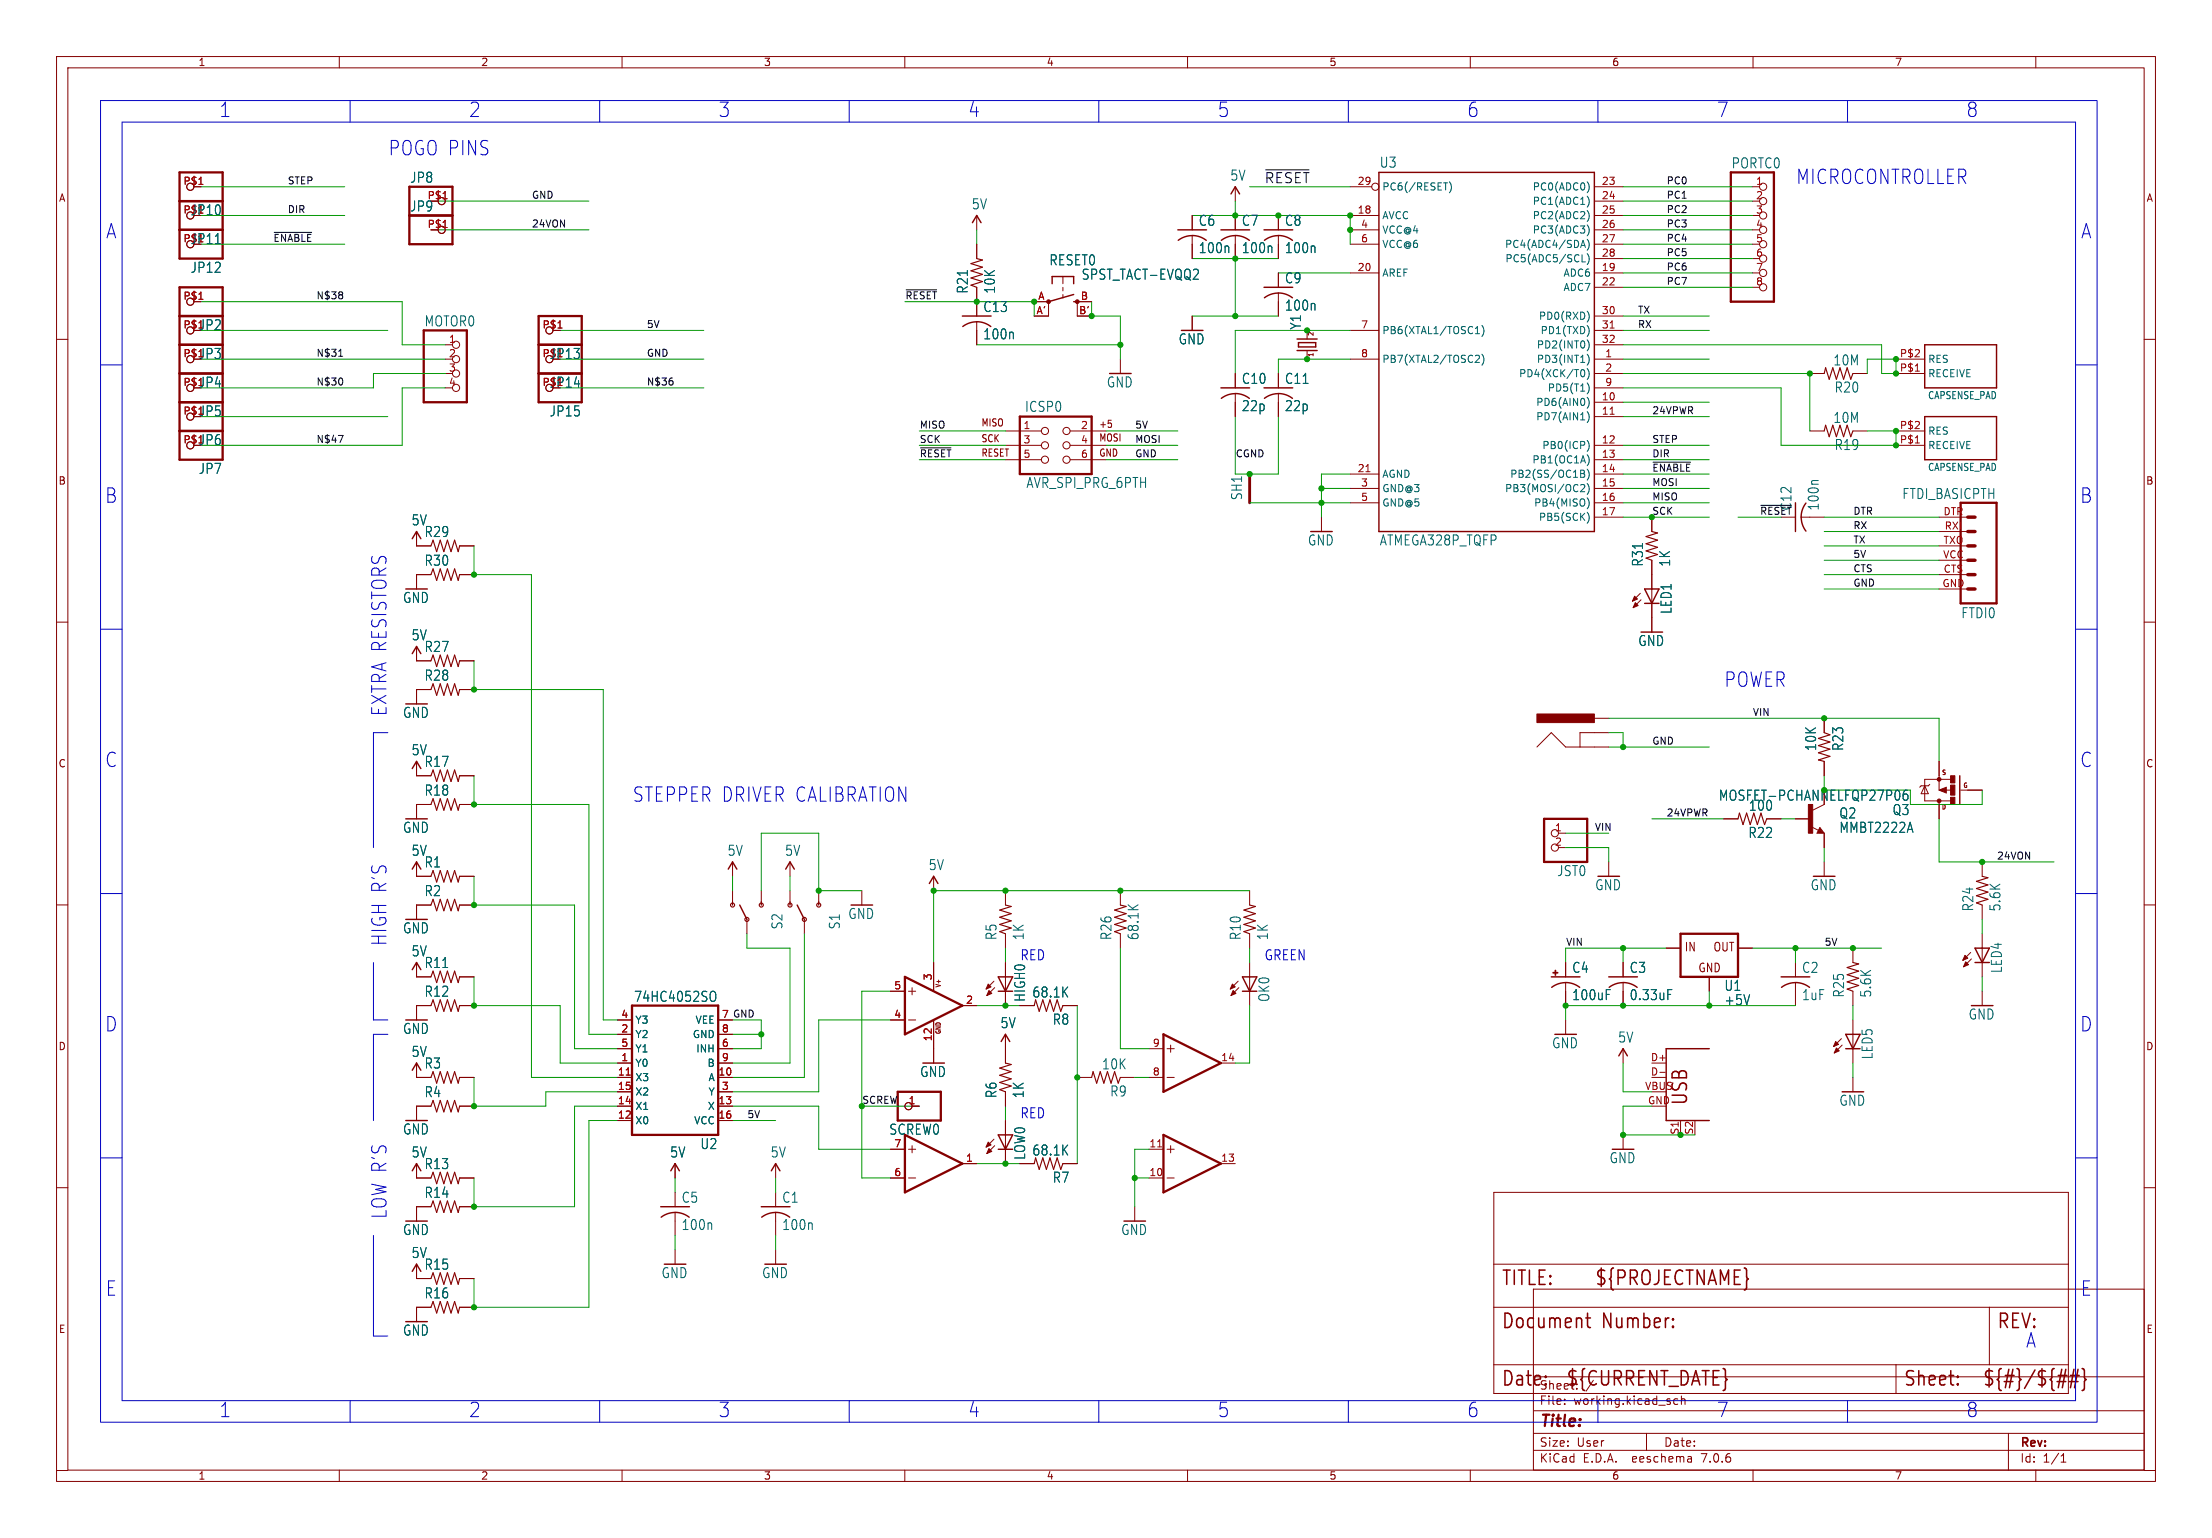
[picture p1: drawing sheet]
<svg xmlns="http://www.w3.org/2000/svg" width="391mm" height="272mm" viewBox="0 0 391 272" stroke-linecap="round" stroke-linejoin="round" font-family="sans-serif">
<defs><g id="words">
<g font-size="3.5" fill="#0000c2">
<text x="38.8" y="20.9">1</text>
<text x="82.9" y="20.9">2</text>
<text x="127" y="20.9">3</text>
<text x="171.2" y="20.9">4</text>
<text x="215.3" y="20.9">5</text>
<text x="259.4" y="20.9">6</text>
<text x="303.6" y="20.9">7</text>
<text x="347.7" y="20.9">8</text>
<text x="68.6" y="27.7">POGO PINS</text>
<text x="317.5" y="32.8">MICROCONTROLLER</text>
<text x="18.7" y="42.4">A</text>
<text x="368" y="42.4">A</text>
<text x="18.5" y="89.1">B</text>
<text x="367.8" y="89.1">B</text>
<text x="304.8" y="121.7">POWER</text>
<text x="68.6" y="126.8" transform="rotate(-90 68.6 126.8)">EXTRA RESISTORS</text>
<text x="18.5" y="135.9">C</text>
<text x="367.8" y="135.9">C</text>
<text x="111.8" y="142">STEPPER DRIVER CALIBRATION</text>
<text x="68.6" y="167.4" transform="rotate(-90 68.6 167.4)">HIGH R'S</text>
<text x="18.5" y="182.6">D</text>
<text x="367.8" y="182.6">D</text>
<text x="68.6" y="215.7" transform="rotate(-90 68.6 215.7)">LOW R'S</text>
<text x="18.7" y="229.3">E</text>
<text x="367.9" y="229.3">E</text>
<text x="358.1" y="238.5">A</text>
<text x="38.8" y="250.8">1</text>
<text x="82.9" y="250.8">2</text>
<text x="127" y="250.8">3</text>
<text x="171.2" y="250.8">4</text>
<text x="215.3" y="250.8">5</text>
<text x="259.4" y="250.8">6</text>
<text x="303.6" y="250.8">7</text>
<text x="347.7" y="250.8">8</text>
</g>
<g font-size="3.5" fill="#840000">
<text x="298.7" y="195.6" transform="rotate(-90 298.7 195.6)">USB</text>
<text x="265.4" y="227.6">TITLE:</text>
<text x="281.9" y="227.6">${PROJECTNAME}</text>
<text x="265.4" y="235.2">Document</text>
<text x="283.3" y="235.2">Number:</text>
<text x="353.1" y="235.2">REV:</text>
<text x="265.4" y="245.4">Date:</text>
<text x="276.9" y="245.4">${CURRENT_DATE}</text>
<text x="336.5" y="245.4">Sheet:</text>
<text x="350.5" y="245.4">${#}/${##}</text>
</g>
<text font-size="2.8" fill="#840000" x="272.2" y="252.8">Title:</text>
<g font-size="2.5" fill="#006464">
<text x="243.9" y="29.9">U3</text>
<text x="306.1" y="30">PORTC0</text>
<text x="72.4" y="32.5">JP8</text>
<text x="217.5" y="32.1">5V</text>
<text x="33.6" y="38.3">JP10</text>
<text x="72.4" y="37.6">JP9</text>
<text x="171.8" y="37.2">5V</text>
<text x="211.9" y="40.1">C6</text>
<text x="219.5" y="40.1">C7</text>
<text x="227.1" y="40.1">C8</text>
<text x="33.6" y="43.4">JP11</text>
<text x="185.5" y="47.1">RESET0</text>
<text x="211.9" y="45">100n</text>
<text x="219.5" y="45">100n</text>
<text x="227.1" y="45">100n</text>
<text x="33.6" y="48.4">JP12</text>
<text x="171.4" y="52" transform="rotate(-90 171.4 52)">R21</text>
<text x="176.2" y="52" transform="rotate(-90 176.2 52)">10K</text>
<text x="191.2" y="49.7">SPST_TACT-EVQQ2</text>
<text x="227.1" y="50.3">C9</text>
<text x="35.1" y="58.6">JP2</text>
<text x="75" y="57.9">MOTOR0</text>
<text x="173.8" y="55.4">C13</text>
<text x="227.1" y="55.1">100n</text>
<text x="230.3" y="58.4" transform="rotate(-90 230.3 58.4)">Y1</text>
<text x="97.1" y="63.7">JP13</text>
<text x="173.8" y="60.2">100n</text>
<text x="208.3" y="61.1">GND</text>
<text x="324.1" y="64.8">10M</text>
<text x="35.1" y="68.8">JP4</text>
<text x="195.6" y="68.7">GND</text>
<text x="219.5" y="68.1">C10</text>
<text x="227.1" y="68.1">C11</text>
<text x="324.3" y="69.6">R20</text>
<text x="97.1" y="73.8">JP15</text>
<text x="181.2" y="73">ICSP0</text>
<text x="219.5" y="72.9">22p</text>
<text x="227.1" y="72.9">22p</text>
<text x="324.1" y="75">10M</text>
<text x="35.1" y="78.9">JP6</text>
<text x="324.3" y="79.8">R19</text>
<text x="35.1" y="84">JP7</text>
<text x="181.4" y="86.5">AVR_SPI_PRG_6PTH</text>
<text x="219.9" y="88.5" transform="rotate(-90 219.9 88.5)">SH1</text>
<text x="336.3" y="88.5">FTDI_BASICPTH</text>
<text x="72.7" y="93.1">5V</text>
<text x="75" y="95.2">R29</text>
<text x="321.8" y="90.4" transform="rotate(-90 321.8 90.4)">100n</text>
<text x="75" y="100.2">R30</text>
<text x="231.2" y="96.7">GND</text>
<text x="243.9" y="96.7">ATMEGA328P_TQFP</text>
<text x="290.7" y="100.3" transform="rotate(-90 290.7 100.3)">R31</text>
<text x="295.5" y="100.3" transform="rotate(-90 295.5 100.3)">1K</text>
<text x="71.2" y="106.8">GND</text>
<text x="72.7" y="113.4">5V</text>
<text x="295.8" y="108.7" transform="rotate(-90 295.8 108.7)">LED1</text>
<text x="346.7" y="109.5">FTDI0</text>
<text x="75" y="115.5">R27</text>
<text x="289.6" y="114.4">GND</text>
<text x="75" y="120.6">R28</text>
<text x="71.2" y="127.1">GND</text>
<text x="72.7" y="133.7">5V</text>
<text x="75" y="135.8">R17</text>
<text x="321.4" y="132.9" transform="rotate(-90 321.4 132.9)">10K</text>
<text x="326.2" y="132.9" transform="rotate(-90 326.2 132.9)">R23</text>
<text x="75" y="140.9">R18</text>
<text x="309.2" y="143.6">100</text>
<text x="71.2" y="147.5">GND</text>
<text x="309.1" y="148.4">R22</text>
<text x="325.2" y="144.9">Q2</text>
<text x="325.2" y="147.5">MMBT2222A</text>
<text x="334.6" y="144.3">Q3</text>
<text x="72.7" y="151.5">5V</text>
<text x="75" y="153.6">R1</text>
<text x="128.6" y="151.5">5V</text>
<text x="138.7" y="151.5">5V</text>
<text x="164.1" y="154.1">5V</text>
<text x="275.3" y="155.1">JST0</text>
<text x="75" y="158.7">R2</text>
<text x="282" y="157.6">GND</text>
<text x="320.1" y="157.6">GND</text>
<text x="349.2" y="161.2" transform="rotate(-90 349.2 161.2)">R24</text>
<text x="354" y="161.2" transform="rotate(-90 354 161.2)">5.6K</text>
<text x="71.2" y="165.2">GND</text>
<text x="138.6" y="164.4" transform="rotate(-90 138.6 164.4)">S2</text>
<text x="148.7" y="164.4" transform="rotate(-90 148.7 164.4)">S1</text>
<text x="149.9" y="162.7">GND</text>
<text x="176.4" y="166.3" transform="rotate(-90 176.4 166.3)">R5</text>
<text x="181.2" y="166.3" transform="rotate(-90 181.2 166.3)">1K</text>
<text x="196.8" y="166.3" transform="rotate(-90 196.8 166.3)">R26</text>
<text x="201.6" y="166.3" transform="rotate(-90 201.6 166.3)">68.1K</text>
<text x="219.6" y="166.3" transform="rotate(-90 219.6 166.3)">R10</text>
<text x="224.4" y="166.3" transform="rotate(-90 224.4 166.3)">1K</text>
<text x="72.7" y="169.3">5V</text>
<text x="75" y="171.4">R11</text>
<text x="180.3" y="169.9">RED</text>
<text x="277.9" y="172.2">C4</text>
<text x="288.1" y="172.2">C3</text>
<text x="318.6" y="172.2">C2</text>
<text x="354.2" y="172.2" transform="rotate(-90 354.2 172.2)">LED4</text>
<text x="75" y="176.4">R12</text>
<text x="112" y="177.4">74HC4052SO</text>
<text x="181.5" y="177.2" transform="rotate(-90 181.5 177.2)">HIGH0</text>
<text x="182.5" y="176.6">68.1K</text>
<text x="224.7" y="177.2" transform="rotate(-90 224.7 177.2)">OK0</text>
<text x="277.9" y="177.1">100uF</text>
<text x="288.1" y="177.1">0.33uF</text>
<text x="304.9" y="175.4">U1</text>
<text x="304.9" y="177.9">+5V</text>
<text x="318.6" y="177.1">1uF</text>
<text x="326.3" y="176.5" transform="rotate(-90 326.3 176.5)">R25</text>
<text x="331.1" y="176.5" transform="rotate(-90 331.1 176.5)">5.6K</text>
<text x="71.2" y="183">GND</text>
<text x="176.8" y="182">5V</text>
<text x="186.1" y="181.4">R8</text>
<text x="274.4" y="185.6">GND</text>
<text x="286.1" y="184.5">5V</text>
<text x="348" y="180.5">GND</text>
<text x="72.7" y="187.1">5V</text>
<text x="75" y="189.1">R3</text>
<text x="162.6" y="190.6">GND</text>
<text x="194.8" y="189.3">10K</text>
<text x="331.4" y="187.4" transform="rotate(-90 331.4 187.4)">LED5</text>
<text x="75" y="194.2">R4</text>
<text x="176.4" y="194.3" transform="rotate(-90 176.4 194.3)">R6</text>
<text x="181.2" y="194.3" transform="rotate(-90 181.2 194.3)">1K</text>
<text x="196.2" y="194.1">R9</text>
<text x="325.2" y="195.7">GND</text>
<text x="71.2" y="200.8">GND</text>
<text x="123.8" y="203.4">U2</text>
<text x="157.2" y="200.8">SCREW0</text>
<text x="72.7" y="204.9">5V</text>
<text x="75" y="206.9">R13</text>
<text x="118.4" y="204.9">5V</text>
<text x="136.2" y="204.9">5V</text>
<text x="181.5" y="205.2" transform="rotate(-90 181.5 205.2)">LOW0</text>
<text x="182.5" y="204.5">68.1K</text>
<text x="186.1" y="209.3">R7</text>
<text x="284.5" y="205.9">GND</text>
<text x="75" y="212">R14</text>
<text x="120.5" y="212.9">C5</text>
<text x="138.2" y="212.9">C1</text>
<text x="71.2" y="218.6">GND</text>
<text x="120.5" y="217.7">100n</text>
<text x="138.2" y="217.7">100n</text>
<text x="198.2" y="218.6">GND</text>
<text x="72.7" y="222.6">5V</text>
<text x="75" y="224.7">R15</text>
<text x="116.9" y="226.2">GND</text>
<text x="134.7" y="226.2">GND</text>
<text x="75" y="229.8">R16</text>
<text x="71.2" y="236.4">GND</text>
</g>
<g font-size="2.5" fill="#0f0f0f">
<text x="223.5" y="32.5">~{RESET}</text>
<text x="317" y="90.4" transform="rotate(-90 317 90.4)">C12</text>
</g>
<g font-size="2.5" fill="#a90000">
<text x="35.1" y="63.7">JP3</text>
<text x="97.1" y="68.8">JP14</text>
<text x="35.1" y="73.8">JP5</text>
</g>
<text font-size="2.5" fill="#009600" x="303.9" y="141.8">MOSFET-PCHANNELFQP27P06</text>
<g font-size="2.5" fill="#0000c2">
<text x="223.5" y="169.9">GREEN</text>
<text x="180.3" y="197.9">RED</text>
</g>
<g font-size="2.1" fill="#840000">
<text x="297.8" y="168.4">IN</text>
<text x="300.2" y="172.1">GND</text>
<text x="302.9" y="168.4">OUT</text>
<text x="272.2" y="245.9">Sheet:</text>
<text x="280.4" y="245.9">/</text>
<text x="272.2" y="248.6">File:</text>
<text x="278.2" y="248.6">working.kicad_sch</text>
<text x="272.2" y="256">Size:</text>
<text x="278.8" y="256">User</text>
<text x="294.2" y="256">Date:</text>
<text x="357.2" y="256.2">Rev:</text>
<text x="272.2" y="258.8">KiCad</text>
<text x="279.9" y="258.8">E.D.A.</text>
<text x="288.8" y="258.8">eeschema</text>
<text x="301.1" y="258.8">7.0.6</text>
<text x="357.2" y="258.8">Id:</text>
<text x="361.2" y="258.8">1/1</text>
</g>
<g font-size="1.8" fill="#840000">
<text x="35" y="11.9">1</text>
<text x="85" y="11.9">2</text>
<text x="135" y="11.9">3</text>
<text x="185" y="11.9">4</text>
<text x="235" y="11.9">5</text>
<text x="285" y="11.9">6</text>
<text x="335" y="11.9">7</text>
<text x="10.3" y="35.9">A</text>
<text x="379.5" y="35.9">A</text>
<text x="173.5" y="75.6">MISO</text>
<text x="194.3" y="75.9">+5</text>
<text x="173.5" y="80.9">RESET</text>
<text x="173.5" y="78.4">SCK</text>
<text x="194.3" y="80.9">GND</text>
<text x="194.3" y="78.3">MOSI</text>
<text x="10.3" y="85.9">B</text>
<text x="379.4" y="85.9">B</text>
<text x="10.3" y="135.9">C</text>
<text x="379.4" y="135.9">C</text>
<text x="10.3" y="185.9">D</text>
<text x="379.4" y="185.9">D</text>
<text x="10.3" y="235.9">E</text>
<text x="379.5" y="235.9">E</text>
<text x="35" y="261.8">1</text>
<text x="85" y="261.8">2</text>
<text x="135" y="261.8">3</text>
<text x="185" y="261.8">4</text>
<text x="235" y="261.8">5</text>
<text x="285" y="261.8">6</text>
<text x="335" y="261.8">7</text>
</g>
<g font-size="1.8" fill="#a90000">
<text x="32.3" y="32.8">P$1</text>
<text x="75.5" y="35.3">P$1</text>
<text x="240" y="32.8">29</text>
<text x="283.2" y="32.8">23</text>
<text x="283.2" y="35.3">24</text>
<text x="310.4" y="32.8">1</text>
<text x="310.4" y="35.3">2</text>
<text x="75.5" y="40.4">P$1</text>
<text x="240" y="37.8">18</text>
<text x="240.6" y="40.4">4</text>
<text x="283.2" y="37.8">25</text>
<text x="283.2" y="40.4">26</text>
<text x="310.4" y="37.8">3</text>
<text x="310.4" y="40.4">4</text>
<text x="240.6" y="42.9">6</text>
<text x="283.2" y="42.9">27</text>
<text x="283.2" y="45.5">28</text>
<text x="310.4" y="42.9">5</text>
<text x="310.4" y="45.5">6</text>
<text x="32.3" y="53.1">P$1</text>
<text x="183.5" y="53.1">A</text>
<text x="191" y="53.1">B</text>
<text x="240" y="48">20</text>
<text x="283.2" y="48">19</text>
<text x="283.2" y="50.5">22</text>
<text x="310.4" y="48">7</text>
<text x="310.4" y="50.5">8</text>
<text x="95.8" y="58.2">P$1</text>
<text x="183.2" y="55.6">A'</text>
<text x="190.7" y="55.6">B'</text>
<text x="240.6" y="58.2">7</text>
<text x="283.2" y="55.6">30</text>
<text x="283.2" y="58.2">31</text>
<text x="32.3" y="63.2">P$1</text>
<text x="79.3" y="60.7">1</text>
<text x="79.3" y="63.2">2</text>
<text x="79.3" y="65.8">3</text>
<text x="240.6" y="63.2">8</text>
<text x="283.2" y="60.7">32</text>
<text x="283.8" y="63.2">1</text>
<text x="283.8" y="65.8">2</text>
<text x="335.9" y="65.8">P$1</text>
<text x="335.9" y="63.2">P$2</text>
<text x="79.3" y="68.3">4</text>
<text x="95.8" y="68.3">P$1</text>
<text x="283.2" y="70.9">10</text>
<text x="283.8" y="68.3">9</text>
<text x="32.3" y="73.4">P$1</text>
<text x="180.9" y="75.9">1</text>
<text x="191.1" y="75.9">2</text>
<text x="283.2" y="73.4">11</text>
<text x="335.9" y="75.9">P$2</text>
<text x="180.9" y="78.5">3</text>
<text x="180.9" y="81">5</text>
<text x="191.1" y="78.5">4</text>
<text x="191.1" y="81">6</text>
<text x="240" y="83.6">21</text>
<text x="283.2" y="78.5">12</text>
<text x="283.2" y="81">13</text>
<text x="283.2" y="83.6">14</text>
<text x="335.9" y="78.5">P$1</text>
<text x="240.6" y="86.1">3</text>
<text x="240.6" y="88.6">5</text>
<text x="283.2" y="86.1">15</text>
<text x="283.2" y="88.6">16</text>
<text x="283.2" y="91.2">17</text>
<text x="343.6" y="91.2">DTR</text>
<text x="343.8" y="93.7">RXI</text>
<text x="343.5" y="98.8">VCC</text>
<text x="343.6" y="96.3">TXO</text>
<text x="343.6" y="101.3">CTS</text>
<text x="343.4" y="103.9">GND</text>
<text x="274.9" y="147.1">1</text>
<text x="274.9" y="149.6">2</text>
<text x="164.8" y="173.4" transform="rotate(-90 164.8 173.4)">3</text>
<text x="158" y="175">5</text>
<text x="170.7" y="177.5">2</text>
<text x="109.8" y="182.6">2</text>
<text x="109.8" y="180.1">4</text>
<text x="109.8" y="185.2">5</text>
<text x="127.6" y="185.2">6</text>
<text x="127.6" y="182.6">8</text>
<text x="127.6" y="180.1">7</text>
<text x="158" y="180.1">4</text>
<text x="164.8" y="184.2" transform="rotate(-90 164.8 184.2)">12</text>
<text x="203.8" y="185.2">9</text>
<text x="109.2" y="190.2">11</text>
<text x="109.8" y="187.7">1</text>
<text x="127" y="190.2">10</text>
<text x="127.6" y="187.7">9</text>
<text x="203.8" y="190.2">8</text>
<text x="215.9" y="187.7">14</text>
<text x="291.8" y="187.7">D+</text>
<text x="291.8" y="190.2">D-</text>
<text x="109.2" y="197.9">12</text>
<text x="109.2" y="195.3">14</text>
<text x="109.2" y="192.8">15</text>
<text x="127" y="195.3">13</text>
<text x="127" y="197.9">16</text>
<text x="127.6" y="192.8">3</text>
<text x="160.6" y="195.3">1</text>
<text x="290.8" y="192.8">VBUS</text>
<text x="291.3" y="195.3">GND</text>
<text x="158" y="202.9">7</text>
<text x="203.2" y="202.9">11</text>
<text x="296.9" y="200.7" transform="rotate(-90 296.9 200.7)">S1</text>
<text x="299.5" y="200.7" transform="rotate(-90 299.5 200.7)">S2</text>
<text x="158" y="208">6</text>
<text x="170.7" y="205.5">1</text>
<text x="203.2" y="208">10</text>
<text x="215.9" y="205.5">13</text>
</g>
<g font-size="1.8" fill="#006464">
<text x="244.3" y="33.9">PC6(/RESET)</text>
<text x="270.9" y="33.9">PC0(ADC0)</text>
<text x="32.3" y="37.8">P$1</text>
<text x="244.3" y="39">AVCC</text>
<text x="244.3" y="41.5">VCC@4</text>
<text x="270.9" y="36.4">PC1(ADC1)</text>
<text x="270.9" y="39">PC2(ADC2)</text>
<text x="270.9" y="41.5">PC3(ADC3)</text>
<text x="32.3" y="42.9">P$1</text>
<text x="244.3" y="44">VCC@6</text>
<text x="266" y="44">PC4(ADC4/SDA)</text>
<text x="266.1" y="46.6">PC5(ADC5/SCL)</text>
<text x="244.3" y="49.1">AREF</text>
<text x="276.4" y="49.1">ADC6</text>
<text x="276.4" y="51.7">ADC7</text>
<text x="32.3" y="58.2">P$1</text>
<text x="244.3" y="59.3">PB6(XTAL1/TOSC1)</text>
<text x="272" y="56.7">PD0(RXD)</text>
<text x="272.3" y="59.3">PD1(TXD)</text>
<text x="95.8" y="63.2">P$1</text>
<text x="244.3" y="64.4">PB7(XTAL2/TOSC2)</text>
<text x="271.7" y="64.4">PD3(INT1)</text>
<text x="271.7" y="61.8">PD2(INT0)</text>
<text x="340.9" y="64.4">RES</text>
<text x="32.3" y="68.3">P$1</text>
<text x="268.5" y="66.9">PD4(XCK/T0)</text>
<text x="271.6" y="72">PD6(AIN0)</text>
<text x="273.6" y="69.4">PD5(T1)</text>
<text x="340.8" y="70.8">CAPSENSE_PAD</text>
<text x="340.9" y="66.9">RECEIVE</text>
<text x="271.6" y="74.5">PD7(AIN1)</text>
<text x="340.9" y="77.1">RES</text>
<text x="32.3" y="78.5">P$1</text>
<text x="270.9" y="82.1">PB1(OC1A)</text>
<text x="272.6" y="79.6">PB0(ICP)</text>
<text x="340.8" y="83.5">CAPSENSE_PAD</text>
<text x="340.9" y="79.6">RECEIVE</text>
<text x="244.3" y="84.7">AGND</text>
<text x="244.3" y="87.2">GND@3</text>
<text x="244.3" y="89.8">GND@5</text>
<text x="266" y="87.2">PB3(MOSI/OC2)</text>
<text x="267" y="84.7">PB2(SS/OC1B)</text>
<text x="271.2" y="89.8">PB4(MISO)</text>
<text x="272" y="92.3">PB5(SCK)</text>
<text x="112.3" y="183.7">Y2</text>
<text x="112.3" y="181.2">Y3</text>
<text x="122.4" y="183.7">GND</text>
<text x="122.9" y="181.2">VEE</text>
<text x="112.3" y="188.8">Y0</text>
<text x="112.3" y="191.4">X3</text>
<text x="112.3" y="186.3">Y1</text>
<text x="123" y="186.3">INH</text>
<text x="125" y="188.8">B</text>
<text x="125.2" y="191.4">A</text>
<text x="112.3" y="196.4">X1</text>
<text x="112.3" y="193.9">X2</text>
<text x="125.1" y="196.4">X</text>
<text x="125.2" y="193.9">Y</text>
<text x="112.3" y="199">X0</text>
<text x="122.7" y="199">VCC</text>
</g>
<text font-size="1.8" fill="#0f0f0f" x="127.6" y="180.1">7 GND</text>
<g font-size="1.7" fill="#0f0f0f">
<text x="50.8" y="32.7">STEP</text>
<text x="94" y="35.2">GND</text>
<text x="294.6" y="32.7">PC0</text>
<text x="294.6" y="35.2">PC1</text>
<text x="50.8" y="37.8">DIR</text>
<text x="94" y="40.3">24VON</text>
<text x="294.6" y="37.8">PC2</text>
<text x="294.6" y="40.3">PC3</text>
<text x="48.3" y="42.8">~{ENABLE}</text>
<text x="294.6" y="47.9">PC6</text>
<text x="294.6" y="45.4">PC5</text>
<text x="294.6" y="42.8">PC4</text>
<text x="55.9" y="53">N$38</text>
<text x="160" y="53">~{RESET}</text>
<text x="294.6" y="50.5">PC7</text>
<text x="114.3" y="58.1">5V</text>
<text x="289.6" y="58.1">RX</text>
<text x="289.6" y="55.5">TX</text>
<text x="55.9" y="63.2">N$31</text>
<text x="114.3" y="63.2">GND</text>
<text x="55.9" y="68.2">N$30</text>
<text x="114.3" y="68.2">N$36</text>
<text x="162.6" y="75.9">MISO</text>
<text x="200.7" y="75.9">5V</text>
<text x="292.1" y="73.3">24VPWR</text>
<text x="55.9" y="78.4">N$47</text>
<text x="162.6" y="80.9">~{RESET}</text>
<text x="162.6" y="78.4">SCK</text>
<text x="200.7" y="80.9">GND</text>
<text x="200.7" y="78.4">MOSI</text>
<text x="218.4" y="80.9">CGND</text>
<text x="292.1" y="83.5">~{ENABLE}</text>
<text x="292.1" y="78.4">STEP</text>
<text x="292.1" y="80.9">DIR</text>
<text x="292.1" y="86">MOSI</text>
<text x="292.1" y="88.6">MISO</text>
<text x="292.1" y="91.1">SCK</text>
<text x="311.1" y="91.1">~{RESET}</text>
<text x="327.7" y="91.1">DTR</text>
<text x="327.7" y="93.6">RX</text>
<text x="327.7" y="96.2">TX</text>
<text x="327.7" y="101.3">CTS</text>
<text x="327.7" y="98.7">5V</text>
<text x="327.7" y="103.8">GND</text>
<text x="292.1" y="131.7">GND</text>
<text x="309.9" y="126.7">VIN</text>
<text x="281.9" y="147">VIN</text>
<text x="294.6" y="144.4">24VPWR</text>
<text x="353.1" y="152.1">24VON</text>
<text x="276.9" y="167.3">VIN</text>
<text x="322.6" y="167.3">5V</text>
<text x="132.1" y="197.8">5V</text>
<text x="152.4" y="195.2">SCREW</text>
</g>
<g font-size="1.2" fill="#840000">
<text x="232.5" y="59.5" transform="rotate(-90 232.5 59.5)">2</text>
<text x="232.5" y="63.2" transform="rotate(-90 232.5 63.2)">1</text>
</g>
<g font-size="1.1" fill="#840000">
<text x="343.3" y="137.2">S</text>
<text x="343.3" y="143.3">D</text>
<text x="347.1" y="139.5">G</text>
<text x="166.6" y="174.7" transform="rotate(-90 166.6 174.7)">V+</text>
<text x="166.6" y="183" transform="rotate(-90 166.6 183)">GND</text>
</g>
</g></defs>
<g fill="none" stroke="#840000" stroke-width=".18">
<path d="M10 10h371.2v251.9h-371.2zM12 12h367.2v247.9h-367.2zM60 10v2M110 10v2M160 10v2M210 10v2M260 10v2M310 10v2M360 10v2M172.7 38.1v2.5M210.8 38.1v2.5M218.4 33v2.6"/>
<path d="M218.4 38.1v2.5M226.1 38.1v2.5M238.8 33h3.8M238.8 38.1h5M281.9 33h5.1M281.9 38.1h5.1M281.9 35.6h5.1M309.9 33h1.2M309.9 38.1h1.2M10 60h2M172.7 43.2v2.5M172.7 50.8v5.1"/>
<path d="M172.7 56.9v4.1M182.9 53.3h2.5v2.6h-2.5M188 48.9v1.3M188 50.8v.6M188 52.1v.6M193 53.3h-2.5v2.6h2.5M210.8 41.7v4M210.8 55.9v2.5M218.4 41.7v4M226.1 41.7v4M226.1 48.3v2.5M226.1 51.8v4.1"/>
<path d="M231.1 58.4h.1M231.1 58.4v1.5M238.8 43.2h5M238.8 48.3h5M238.8 40.6h5M238.8 58.4h5M281.9 55.9h5.1M281.9 43.2h5.1M281.9 45.7h5.1M281.9 48.3h5.1M281.9 50.8h5.1M281.9 40.6h5.1"/>
<path d="M281.9 58.4h5.1M309.9 43.2h1.2M309.9 45.7h1.2M309.9 48.3h1.2M309.9 50.8h1.2M379.2 60h2M78.7 66h1.3M78.7 61h1.3M177.8 78.7h6.3M177.8 76.2h6.3M189.2 78.7h6.4M189.2 76.2h6.4"/>
<path d="M196.5 74.9v.6M198.1 63.5v2.5M218.4 66v2.6M218.4 69.6v4.1M226.1 66v2.6M226.1 69.6v4.1M231.1 63.5h.1M231.1 62v1.5M238.8 63.5h5M281.9 66h5.1M281.9 63.5h5.1M281.9 78.7h5.1"/>
<path d="M281.9 71.1h5.1M281.9 73.7h5.1M281.9 61h5.1M281.9 68.6h5.1M320 66h2.6M320 76.2h2.6M327.7 66h2.5M327.7 76.2h2.5M335.3 66h5.1M335.3 63.5h5.1M335.3 78.7h5.1M335.3 76.2h5.1"/>
<path d="M73.7 94v2.5h2.5M81.3 96.5h2.5M177.8 81.3h6.3M189.2 81.3h6.4M221 88.9h.1M221 83.8h.1M233.7 91.4v2.6M238.8 83.8h5M238.8 86.4h5M238.8 88.9h5M281.9 91.4h5.1M281.9 81.3h5.1"/>
<path d="M281.9 83.8h5.1M281.9 86.4h5.1M281.9 88.9h5.1M292.1 91.4v2.6M292.1 99.1v12.7M318.5 91.4h4.1M342.9 91.4h5.1M342.9 94h5.1M342.9 96.5h5.1M342.9 99.1h5.1M10 110h2M73.7 114.3v2.5h2.5"/>
<path d="M76.2 101.6h-2.5v2.5M81.3 101.6h2.5M81.3 116.8h2.5M290.1 104.9l-1.4 1.4M290.2 106l-1.4 1.4M342.9 101.6h5.1M342.9 104.1h5.1M379.2 110h2M73.7 134.6v2.6h2.5M76.2 121.9h-2.5v2.6M81.3 121.9h2.5M81.3 137.2h2.5"/>
<path d="M271.8 132.1l2.5-2.6 2.6 2.6h7.6M281.9 127h2.6M284.5 129.5h-5.1v2.6M322.6 127v2.5M322.6 134.6v2.6M340.4 138.9l.6 1.4h-1.3zM341.2 138.7l-.2 .2h-1.3l-.2 .3M342.9 139.7l1.3-.5v1zM342.9 134.6v5.1M344 139.7h.9M344.9 137.8h-4.5v3.8h4.5M346.7 139.7h3.8"/>
<path d="M10 160h2M73.7 152.4v2.5h2.5M76.2 142.2h-2.5v2.6M81.3 154.9h2.5M81.3 142.2h2.5M129.5 152.4v2.5M129.5 157.5v2.5M134.6 157.5v2.5M139.7 152.4v2.5M139.7 157.5v2.5M144.8 157.5v2.5M152.4 157.5v2.5"/>
<path d="M165.1 154.9v2.6M177.8 157.5v2.5M198.1 157.5v2.5M221 157.5v2.5M275.6 147.3h1.3M275.6 149.9h1.3M284.5 152.4v2.5M304.8 144.8h2.5M312.4 144.8h2.6M317.5 144.8h2.5M320.3 146.2l1.3 .6M321.8 146.3l.8 1h-1.3z"/>
<path d="M322.6 147.3v2.6M322.6 152.4v2.5M322.6 142.2l-2.1 1.1M342.9 141.6v3.2M350.5 152.4v2.5M379.2 160h2M73.7 170.2v2.5h2.5M76.2 160h-2.5v2.6M76.2 177.8h-2.5v2.5M81.3 177.8h2.5M81.3 160h2.5M81.3 172.7h2.5"/>
<path d="M132.1 162.6v2.5M142.2 162.6v2.5M157.5 175.3h2.5M160.7 175.3h1.2M161.3 174.6v1.3M165.1 170.2v5.1M170.2 177.8h2.5M175.8 173.5l-1.4 1.4M175.9 174.6l-1.4 1.4M177.8 165.1v2.5M177.8 170.2v7.6M180.3 177.8h2.6"/>
<path d="M188 177.8h2.5M198.1 165.1v2.5M218.9 173.5l-1.3 1.4M219.1 174.6l-1.4 1.4M221 165.1v2.5M221 170.2v7.6M276.9 170.2v2.5M276.9 173.7v4.1M287 170.2v2.5M287 173.7v4.1M294.6 167.6h2.6M302.3 172.7v2.6"/>
<path d="M307.3 167.6h2.6M317.5 170.2v2.5M317.5 173.7v4.1M327.7 167.6v2.6M327.7 175.3v2.5M348.5 168.4l-1.4 1.4M348.6 169.5l-1.4 1.4M350.5 160v2.6M350.5 165.1v7.6M350.5 175.3v2.5M73.7 188v2.5h2.5M76.2 195.6h-2.5v2.5"/>
<path d="M81.3 190.5h2.5M81.3 195.6h2.5M109.2 188h2.6M109.2 190.5h2.6M109.2 198.1h2.6M109.2 195.6h2.6M109.2 193h2.6M109.2 182.9h2.6M109.2 180.3h2.6M109.2 185.4h2.6M127 188h2.5M127 190.5h2.5"/>
<path d="M127 198.1h2.5M127 195.6h2.5M127 193h2.5M127 182.9h2.5M127 180.3h2.5M127 185.4h2.5M157.5 180.3h2.5M160.7 180.3h1.2M161.3 195.6h1.3M165.1 180.3v7.7M177.8 182.9v5.1M177.8 193v2.6"/>
<path d="M177.8 198.1v7.6M190.5 190.5h2.5M198.1 190.5h2.6M203.2 190.5h2.5M203.2 185.4h2.5M206.4 190.5h1.2M206.4 185.4h1.2M207 184.8v1.3M215.9 188h2.5M276.9 180.3v2.6M287 185.4v2.6M292.1 190.5h2.5"/>
<path d="M297.2 198.1v2.6M325.6 183.6l-1.4 1.4M325.8 184.8l-1.4 1.4M327.7 180.3v7.7M327.7 190.5v2.5M10 210h2M73.7 205.7v2.6h2.5M76.2 213.4h-2.5v2.5M81.3 208.3h2.5M81.3 213.4h2.5M119.4 205.7v2.6M119.4 210.8v2.6"/>
<path d="M119.4 214.4v4M137.2 205.7v2.6M137.2 210.8v2.6M137.2 214.4v4M157.5 208.3h2.5M157.5 203.2h2.5M160.7 208.3h1.2M160.7 203.2h1.2M161.3 202.6v1.2M170.2 205.7h2.5M175.8 201.4l-1.4 1.4M175.9 202.6l-1.4 1.4"/>
<path d="M180.3 205.7h2.6M188 205.7h2.5M200.7 213.4v2.5M203.2 208.3h2.5M203.2 203.2h2.5M206.4 208.3h1.2M206.4 203.2h1.2M207 202.6v1.2M215.9 205.7h2.5M264.2 210.8h101.6v35.6h-101.6zM287 200.7v2.5M379.2 210h2"/>
<path d="M73.7 223.5v2.6h2.5M76.2 231.1h-2.5v2.6M81.3 231.1h2.5M81.3 226.1h2.5M119.4 221v2.5M137.2 221v2.5M264.2 231.1h101.6M264.2 223.5h101.6M271.2 227.9h108v32h-108zM351.8 231.1v10.2M10 260h2M60 259.9v2"/>
<path d="M110 259.9v2M160 259.9v2M210 259.9v2M260 259.9v2M264.2 241.3h101.6M271.2 256.4h108M271.2 253.4h108M271.2 249.4h108M271.2 243.4h108M276.7 248.2v.1M276.7 247.4v.1M291.2 253.4v3"/>
<path d="M296.3 247.3l-.3 .3v.4l.3 .3 .4-.1M296.5 247.3l.2 .1M297.3 246.8v1.5M297.5 247.3l-.2 .2M297.8 247.3l.2 .2v.8M299 257.6l.1 .9M299.1 258.4l-.1 .1M299.1 257.9h-.1M310 259.9v2M335.3 241.3v5.1M355.2 253.4v6.5M360 259.9v2"/>
<path d="M364.5 258.5h.8M364.5 257.4l.4-.4v1.5M379.2 260h2"/>
<circle cx="33.7" cy="33" r=".63"/>
<circle cx="78.1" cy="35.6" r=".63"/>
<circle cx="243.2" cy="33" r=".63"/>
<circle cx="311.8" cy="38.1" r=".63"/>
<circle cx="311.8" cy="35.6" r=".63"/>
<circle cx="311.8" cy="33" r=".63"/>
<circle cx="33.7" cy="53.3" r=".63"/>
<circle cx="33.7" cy="58.4" r=".63"/>
<circle cx="78.1" cy="40.6" r=".63"/>
<circle cx="97.2" cy="58.4" r=".63"/>
<circle cx="311.8" cy="43.2" r=".63"/>
<circle cx="311.8" cy="40.6" r=".63"/>
<circle cx="311.8" cy="50.8" r=".63"/>
<circle cx="311.8" cy="48.3" r=".63"/>
<circle cx="311.8" cy="45.7" r=".63"/>
<circle cx="33.7" cy="68.6" r=".63"/>
<circle cx="33.7" cy="73.7" r=".63"/>
<circle cx="33.7" cy="63.5" r=".63"/>
<circle cx="33.7" cy="78.7" r=".63"/>
<circle cx="80.6" cy="63.5" r=".63"/>
<circle cx="80.6" cy="66" r=".63"/>
<circle cx="80.6" cy="68.6" r=".63"/>
<circle cx="80.6" cy="61" r=".63"/>
<circle cx="184.8" cy="78.7" r=".63"/>
<circle cx="184.8" cy="76.2" r=".63"/>
<circle cx="188.6" cy="76.2" r=".63"/>
<circle cx="188.6" cy="78.7" r=".63"/>
<circle cx="184.8" cy="81.3" r=".63"/>
<circle cx="188.6" cy="81.3" r=".63"/>
<circle cx="275" cy="149.9" r=".63"/>
<circle cx="275" cy="147.3" r=".63"/>
<circle cx="160.7" cy="195.6" r=".63"/>
</g>
<g fill="none" stroke="#840000" stroke-width=".25">
<path d="M172 39.4l.7-1.3 .8 1.3M217.7 34.3l.7-1.3 .8 1.3M243.8 30.5h38.1v63.5h-38.1zM170.2 55.9h5.1M170.3 57.7a4.1 4.1 0 0 1 4.9 0M186.1 50.2v-1.3h3.8v1.3M189.9 52.1l-4.5 1.2M189.9 53.3h.6M208.3 40.6h5.1M208.4 42.5a4.1 4.1 0 0 1 4.9 0M215.9 40.6h5.1M216 42.5a4.1 4.1 0 0 1 4.9 0"/>
<path d="M223.5 40.6h5.1M223.5 50.8h5.1M223.6 42.5a4.1 4.1 0 0 1 4.9 0M223.6 52.7a4.1 4.1 0 0 1 4.9 0M229.4 59.9h3.5M215.9 68.6h5.1M216 70.4a4.1 4.1 0 0 1 4.9 0M223.5 68.6h5.1M223.6 70.4a4.1 4.1 0 0 1 4.9 0M229.4 62h3.5M229.6 60.6h3.1v.7h-3.1zM340.4 61h12.7v7.6h-12.7z"/>
<path d="M340.4 73.7h12.7v7.6h-12.7zM72.9 95.2l.8-1.2 .7 1.2M317.5 88.9v5.1M318.5 91.4a4.1 4.1 0 0 0 .9 2.5M319.4 89a4.1 4.1 0 0 0-.9 2.4M72.9 115.6l.8-1.3 .7 1.3M290.8 106.7h2.6M290.8 104.1h2.6l-1.3 2.6zM72.9 135.9l.8-1.3 .7 1.3M346.6 137.2v4.9M72.9 153.7l.8-1.3 .7 1.3M128.8 153.7l.7-1.3 .8 1.3"/>
<path d="M138.9 153.7l.8-1.3 .8 1.3M164.3 156.2l.8-1.3 .8 1.3M321.8 146.8l.1 .3h-.3l.2-.5 .5 .6h-.7M72.9 171.4l.8-1.2 .7 1.2M130.8 160l1.3 2.6M141 160l1.2 2.6M176.5 175.3h2.6M176.5 172.7h2.6l-1.3 2.6zM219.7 175.3h2.5M219.7 172.7h2.5l-1.2 2.6zM274.3 172.7h5.1M274.4 174.6a4.1 4.1 0 0 1 4.9 0"/>
<path d="M284.5 172.7h5.1M284.6 174.6a4.1 4.1 0 0 1 4.9 0M315 172.7h5M315 174.6a4.1 4.1 0 0 1 5 0M349.2 170.2h2.6M349.2 167.6h2.6l-1.3 2.6zM72.9 189.2l.8-1.2 .7 1.2M177 184.1l.8-1.2 .8 1.2M286.3 186.7l.7-1.3 .8 1.3M302.3 185.4h-7.7v12.7h7.7M326.4 185.4h2.5M326.4 182.9h2.5l-1.2 2.5z"/>
<path d="M72.9 207l.8-1.3 .7 1.3M116.8 213.4h5.1M116.9 215.2a4.1 4.1 0 0 1 5 0M118.6 207l.8-1.3 .7 1.3M134.6 213.4h5.1M134.7 215.2a4.1 4.1 0 0 1 4.9 0M136.4 207l.8-1.3 .7 1.3M176.5 203.2h2.6M176.5 200.7h2.6l-1.3 2.5zM72.9 224.8l.8-1.3 .7 1.3"/>
</g>
<g fill="none" stroke="#840000" stroke-width=".2">
<path d="M172.7 45.7l1 .3-2 .6 2 .6-2 .7 2 .6-2 .6 2 .7-2 .6 1 .4M322.6 76.2l.2-1 .7 2 .6-2 .6 2 .7-2 .6 2 .6-2 .7 2 .4-1M322.6 66l.2-1 .7 2.1 .6-2.1 .6 2.1 .7-2.1 .6 2.1 .6-2.1 .7 2.1 .4-1.1M76.2 96.5l.4-1 .6 2 .7-2 .6 2 .6-2 .7 2 .6-2 .6 2 .3-1M292.1 94l1 .2-2 .7 2 .6-2 .6 2 .7-2 .6 2 .6-2 .7 1 .4M76.2 101.6l.4-1 .6 2 .7-2 .6 2 .6-2 .7 2 .6-2 .6 2 .3-1M76.2 116.8l.4-1 .6 2.1 .7-2.1 .6 2.1 .6-2.1 .7 2.1 .6-2.1 .6 2.1 .3-1.1M76.2 121.9l.4-1 .6 2 .7-2 .6 2 .6-2 .7 2 .6-2 .6 2 .3-1M76.2 137.2l.4-1.1 .6 2.1 .7-2.1 .6 2.1 .6-2.1 .7 2.1 .6-2.1 .6 2.1 .3-1M322.6 129.5l1 .4-2 .7 2 .6-2 .6 2 .7-2 .6 2 .6-2 .7 1 .2M76.2 154.9l.4-1 .6 2.1 .7-2.1 .6 2.1 .6-2.1 .7 2.1 .6-2.1 .6 2.1 .3-1.1M76.2 142.2l.4-1 .6 2.1 .7-2.1 .6 2.1 .6-2.1 .7 2.1 .6-2.1 .6 2.1 .3-1.1"/>
<path d="M307.3 144.8l.3-1 .6 2 .7-2 .6 2 .6-2 .7 2 .6-2 .6 2 .4-1M350.5 154.9l1 .3-2 .6 2 .7-2 .6 2 .6-2 .7 2 .6-2 .6 1 .4M76.2 160l.4-1 .6 2 .7-2 .6 2 .6-2 .7 2 .6-2 .6 2 .3-1M76.2 177.8l.4-1 .6 2 .7-2 .6 2 .6-2 .7 2 .6-2 .6 2 .3-1M76.2 172.7l.4-1 .6 2 .7-2 .6 2 .6-2 .7 2 .6-2 .6 2 .3-1M177.8 160l1 .3-2 .6 2 .6-2 .7 2 .6-2 .6 2 .7-2 .6 1 .4M182.9 177.8l.2-1 .7 2 .6-2 .6 2 .7-2 .6 2 .6-2 .7 2 .4-1M198.1 160l1 .3-2 .6 2 .6-2 .7 2 .6-2 .6 2 .7-2 .6 1 .4M221 160l1 .3-2 .6 2 .6-2 .7 2 .6-2 .6 2 .7-2 .6 1 .4M327.7 170.2l1 .2-2.1 .7 2.1 .6-2.1 .6 2.1 .7-2.1 .6 2.1 .6-2.1 .7 1.1 .4M76.2 195.6l.4-1 .6 2 .7-2 .6 2 .6-2 .7 2 .6-2 .6 2 .3-1M76.2 190.5l.4-1 .6 2 .7-2 .6 2 .6-2 .7 2 .6-2 .6 2 .3-1"/>
<path d="M177.8 188l1 .2-2 .6 2 .7-2 .6 2 .7-2 .6 2 .6-2 .7 1 .3M193 190.5l.3-1 .6 2 .7-2 .6 2 .6-2 .7 2 .6-2 .6 2 .4-1M76.2 208.3l.4-1 .6 2 .7-2 .6 2 .6-2 .7 2 .6-2 .6 2 .3-1M76.2 213.4l.4-1.1 .6 2.1 .7-2.1 .6 2.1 .6-2.1 .7 2.1 .6-2.1 .6 2.1 .3-1M182.9 205.7l.2-1 .7 2.1 .6-2.1 .6 2.1 .7-2.1 .6 2.1 .6-2.1 .7 2.1 .4-1.1M76.2 231.1l.4-1 .6 2.1 .7-2.1 .6 2.1 .6-2.1 .7 2.1 .6-2.1 .6 2.1 .3-1.1M76.2 226.1l.4-1.1 .6 2.1 .7-2.1 .6 2.1 .6-2.1 .7 2.1 .6-2.1 .6 2.1 .3-1"/>
<circle cx="129.5" cy="160" r=".36"/>
<circle cx="132.1" cy="162.6" r=".36"/>
<circle cx="134.6" cy="160" r=".36"/>
<circle cx="139.7" cy="160" r=".36"/>
<circle cx="142.2" cy="162.6" r=".36"/>
<circle cx="144.8" cy="160" r=".36"/>
</g>
<g fill="#840000" stroke="#840000" stroke-width=".18">
<path d="M344.9 137.2h.8v1.2h-.8z"/>
<path d="M344.9 138.8h.8v1.8h-.8z"/>
<path d="M344.9 141h.8v1.2h-.8z"/>
<path d="M174.8 174l.5 .5-.9 .4z"/>
<path d="M174.9 175.1l.5 .5-.9 .4z"/>
<path d="M289.1 105.4l.5 .5-.9 .4z"/>
<path d="M289.2 106.6l.5 .5-.9 .3z"/>
<path d="M174.8 201.9l.5 .5-.9 .4z"/>
<path d="M174.9 203.1l.5 .5-.9 .4z"/>
<path d="M274.6 171.9h.9v.2h-.9z"/>
<path d="M275 171.5h.1v.9h-.1z"/>
<path d="M271.8 126.2h10.1v1.6h-10.1z"/>
<path d="M324.6 184.1l.5 .6-.9 .3z"/>
<path d="M324.7 185.3l.5 .5-.8 .4z"/>
<path d="M347.5 168.9l.5 .5-.9 .4z"/>
<path d="M347.6 170.1l.5 .5-.9 .3z"/>
<path d="M319.8 142.2h.7v5.1h-.7z"/>
<path d="M217.9 174l.5 .5-.8 .4z"/>
<path d="M218.1 175.1l.5 .5-.9 .4z"/>
<circle cx="342.9" cy="137.8" r=".33"/>
<circle cx="342.9" cy="141.6" r=".33"/>
<circle cx="185.4" cy="53.3" r=".33"/>
<circle cx="190.5" cy="53.3" r=".33"/>
</g>
<path d="M344 139.4l-.8 .3 .8 .3v-.3h-.2" fill="none" stroke="#840000" stroke-width=".3"/>
<g fill="none" stroke="#006464" stroke-width=".18">
<path d="M255.3 32.3h.7M256.3 32.1a1.46 1.46 0 0 1 0 2M280.7 32.2a1.49 1.49 0 0 1 0 1.8M280.7 34.7a1.49 1.49 0 0 1 0 1.9M280.7 37.3a1.49 1.49 0 0 1 0 1.8M280.7 39.8a1.49 1.49 0 0 1 0 1.8M38.1 43.1h.8M260.9 59h.7M261.1 57.9l.2-.2v1.3M262 57.5a1.46 1.46 0 0 1 0 2M279.6 43.4h.6M279.8 46.3h.6"/>
<path d="M279.9 42.5l.5 1.3M280.7 44.8a1.46 1.46 0 0 1 0 2M280.7 42.4a1.48 1.48 0 0 1 0 1.8M280.8 55.3l.2 .6-.2 .8M281 58.1v.8M261.1 62.8l.4 .1 .1 .3-.8 .9h.8M262 62.6a1.46 1.46 0 0 1 0 2M279.8 65.3a.68 .68 0 0 1 .5 .7 .68 .68 0 0 1-.5 .6M280.7 62.6a1.46 1.46 0 0 1 0 2M280.7 65.2a1.46 1.46 0 0 1 0 1.9M280.7 72.8a1.46 1.46 0 0 1 0 1.9M280.7 77.9a1.46 1.46 0 0 1 0 1.9"/>
<path d="M280.7 60.1a1.48 1.48 0 0 1 0 1.9M280.7 67.8a1.49 1.49 0 0 1 0 1.8M280.7 70.3a1.48 1.48 0 0 1 0 1.9M279.5 83.1l.6 .2 .1 .2-.3 .2M279.5 83.7h.4M279.7 85.7h.4l.1 .3-.7 .9h.7M279.9 83.7l.3 .3v.3l-.7 .1M280.7 80.4a1.46 1.46 0 0 1 0 1.9M280.7 82.9a1.46 1.46 0 0 1 0 2M280.7 85.5a1.46 1.46 0 0 1 0 1.9M280.7 88.1a1.49 1.49 0 0 1 0 1.8M280.7 90.6a1.48 1.48 0 0 1 0 1.9"/>
<path d="M337.3 139.7a.63 .63 0 0 0-.8 .8l.1 .8 .2 .2 .5-.1 .1-.3v-.4l-.1-.2-.5-.1-.3 .3M125.8 175.4h.6a1.26 1.26 0 0 1-.2 1.6h-.4M284.1 175h.7M294.9 175h.8"/>
</g>
<g fill="none" stroke="#840000" stroke-width=".41">
<path d="M31.7 30.5h7.7v15.2h-7.7zM31.7 35.6h7.7M72.4 33h7.6v10.2h-7.6zM72.4 38.1h7.6M306.1 30.5h7.6v22.8h-7.6zM31.7 50.8h7.7v30.5h-7.7zM31.7 40.6h7.7M31.7 55.9h7.7M74.9 58.4h7.6v12.7h-7.6zM95.2 55.9h7.7v15.2h-7.7zM31.7 71.1h7.7M31.7 76.2h7.7"/>
<path d="M31.7 61h7.7M31.7 66h7.7M95.2 61h7.7M95.2 66h7.7M180.3 73.7h12.7v10.1h-12.7zM346.7 88.9h6.4v17.8h-6.4zM273 144.8h7.7v7.6h-7.7zM111.8 177.8h15.2v22.9h-15.2zM160 172.7l10.2 5.1-10.2 5.1zM297.2 165.1h10.1v7.6h-10.1zM158.7 193h7.7v5.1h-7.7zM205.7 182.9l10.2 5.1-10.2 5z"/>
<path d="M160 200.7l10.2 5-10.2 5.1zM205.7 200.7l10.2 5-10.2 5.1z"/>
</g>
<g fill="none" stroke="#a90000" stroke-width=".18">
<path d="M35.2 32.6h.7M78.3 35.1h.8M35.2 52.9h.7M78.3 40.2h.8M98.7 58h.7M284.7 58h.7M284.7 73.2h.7M338.7 65.6h.7M338.7 78.3h.7M241.5 83.4h.8M110.7 190.1h.8M293.5 189.6h1"/>
<path d="M204.7 202.8h.7"/>
</g>
<path d="M348 91.4h1.2M348 94h1.2M348 96.5h1.2M348 99.1h1.2M348 101.6h1.2M348 104.1h1.2" fill="none" stroke="#840000" stroke-width=".61"/>
<g fill="none" stroke="#840000" stroke-width=".27">
<path d="M280.4 233h.8M280.7 232.2v2.2l.1 .2 .4 .1M295.8 234.5l.1 .1-.1 .1M295.8 234.5l-.1 .1 .1 .1M295.8 233.1v.3M295.8 234.5v.2M295.8 233.1l.1 .2-.1 .1M295.8 233.1l-.1 .2 .1 .1M346.2 244.6l.1 .2-.1 .1M346.2 243.3l.1 .1-.1 .2M363.8 244.3h1.5M364 243.2h1.5"/>
<path d="M365.3 242.1l-.6 3.3M365.9 244.3h1.6M366.1 243.2h1.6M366.7 242.1l-.6 3.3M367.5 242.1l-.7 3.3M368.2 242l.3 .1 .1 .2v1.3l.3 .3-.3 .4v1.2l-.1 .2-.3 .1"/>
</g>
<path d="M221 83.8v5.1" fill="none" stroke="#840000" stroke-width=".51"/>
<path d="M223.8 30h7.7M48.5 41.1h6.6M60.5 51.7v.3M60.5 52.2v.5M160.2 51.2h5.4M59.8 77h.9l-.6 1.2M59.9 63h.7M60.5 67.1v.7M119 67.4v.6M162.8 79.2h5.4M292.3 81.7h6.7M311.4 89.3h5.4" fill="none" stroke="#0f0f0f" stroke-width=".18"/>
<g fill="none" stroke="#0000c2" stroke-width=".18">
<path d="M17.8 17.8h353v233.7h-353zM61.9 17.8v3.8M106 17.8v3.8M150.2 17.8v3.8M194.3 17.8v3.8M238.4 17.8v3.8M282.6 17.8v3.8M326.7 17.8v3.8M21.6 21.6h345.4v226h-345.4zM17.8 64.5h3.8M367 64.5h3.8M17.8 111.3h3.8"/>
<path d="M367 111.3h3.8M68.6 129.5h-2.6v20.4M17.8 158h3.8M367 158h3.8M66 170.2v10.1h2.6M68.6 182.9h-2.6v15.2M17.8 204.7h3.8M66 218.4v17.8h2.6M367 204.7h3.8M61.9 247.6v3.9M106 247.6v3.9M150.2 247.6v3.9"/>
<path d="M194.3 247.6v3.9M238.4 247.6v3.9M282.6 247.6v3.9M326.7 247.6v3.9"/>
</g>
<g fill="none" stroke="#009600" stroke-width=".18">
<path d="M35.6 38.1h25.4M35.6 33h25.4M76.2 35.6h27.9M210.8 38.1h28v5.1M218.4 35.6v2.5M221 33h17.8M287 38.1h22.9M287 33h22.9M287 35.6h22.9M35.6 53.3h35.5v7.7h7.6M35.6 58.4h33M35.6 43.2h25.4"/>
<path d="M76.2 40.6h27.9M99.1 58.4h25.4M160 53.3h22.9v2.6M172.7 40.6v2.6M193 53.3v2.6h5.1v7.6M210.8 55.9h15.3M210.8 45.7h15.3M218.4 45.7v10.2M226.1 48.3h12.7M238.8 58.4h-20.4v7.6M287 55.9h15.3M287 58.4h15.3"/>
<path d="M287 48.3h22.9M287 45.7h22.9M287 43.2h22.9M287 40.6h22.9M287 50.8h22.9M35.6 73.7h33M35.6 63.5h43.1M78.7 68.6h-7.6v10.1h-35.5M78.7 66h-12.7v2.6h-30.4M99.1 68.6h25.4M99.1 63.5h25.4M162.6 78.7h15.2"/>
<path d="M162.6 76.2h15.2M172.7 61h25.4M195.6 78.7h12.7M195.6 76.2h12.7M218.4 73.7v10.1h7.7v-10.1M238.8 63.5h-12.7v2.5M287 78.7h15.3M287 68.6h28v10.1h20.3v-2.5h-5.1M287 73.7h15.3M287 71.1h15.3M287 66h33v10.2M287 61h45.7v5h2.6v-2.5h-5.1v2.5"/>
<path d="M287 63.5h15.3M83.8 96.5v5.1h10.2v88.9h15.2M162.6 81.3h15.2M195.6 81.3h12.7M221 88.9h17.8M233.7 86.4h5.1M238.8 83.8h-5.1v7.6M287 88.9h15.3M287 91.4h15.3M287 81.3h15.3M287 83.8h15.3M287 86.4h15.3"/>
<path d="M307.3 91.4h7.7M322.6 91.4h20.3M322.6 94h20.3M322.6 99.1h20.3M322.6 96.5h20.3M83.8 116.8v5.1h22.9v58.4h2.5M322.6 104.1h20.3M322.6 101.6h20.3M83.8 137.2v5h20.3v40.7h5.1M284.5 129.5h2.5v2.6M284.5 127h58.4v7.6M284.5 132.1h17.8"/>
<path d="M322.6 137.2v2.5h15.2v2.5h12.7v-2.5M83.8 154.9v5.1h17.8v25.4h7.6M129.5 154.9v2.6M134.6 157.5v-10.2h10.2v10.2h7.6M139.7 154.9v2.6M221 157.5h-55.9v12.7M276.9 149.9h7.6v2.5M276.9 147.3h7.6M292.1 144.8h12.7M315 144.8h2.5M322.6 149.9v2.5M342.9 144.8v7.6h20.3"/>
<path d="M83.8 172.7v5.1h15.3v10.2h10.1M132.1 165.1v2.5h7.6v20.4h-10.2M142.2 165.1v25.4h-12.7M157.5 175.3h-5.1v33h5.1M172.7 177.8h7.6M177.8 167.6v2.6M190.5 177.8v27.9M198.1 167.6v17.8h5.1M221 177.8v10.2h-2.6M221 167.6v2.6M287 167.6v2.6M294.6 167.6h-17.7v2.6"/>
<path d="M302.3 175.3v2.5M309.9 167.6h22.8M317.5 177.8h-40.6v2.5M317.5 167.6v2.6M327.7 177.8v2.5M350.5 162.6v2.5M350.5 172.7v2.6M83.8 190.5v5.1h12.7v-2.6h12.7M109.2 195.6h-7.6v17.8h-17.8v-5.1M109.2 198.1h-5.1v33h-20.3v-5M129.5 195.6h15.3v7.6h12.7M129.5 180.3h5.1v5.1h-5.1"/>
<path d="M129.5 198.1h7.7M129.5 182.9h5.1M152.4 195.6h10.2M157.5 180.3h-12.7v12.7h-15.3M177.8 195.6v2.5M200.7 190.5h2.5M287 188v5h5.1M292.1 195.6h-5.1v5.1h12.7M327.7 188v2.5M119.4 208.3v2.5M119.4 218.4v2.6M137.2 208.3v2.5"/>
<path d="M137.2 218.4v2.6M172.7 205.7h7.6M200.7 208.3h2.5M203.2 203.2h-2.5v10.2"/>
</g>
<g fill="#009600" stroke="#009600" stroke-width=".18">
<circle cx="335.3" cy="76.2" r=".46"/>
<circle cx="335.3" cy="66" r=".46"/>
<circle cx="335.3" cy="78.7" r=".46"/>
<circle cx="322.6" cy="127" r=".46"/>
<circle cx="350.5" cy="152.4" r=".46"/>
<circle cx="287" cy="132.1" r=".46"/>
<circle cx="221" cy="83.8" r=".46"/>
<circle cx="218.4" cy="45.7" r=".46"/>
<circle cx="233.7" cy="86.4" r=".46"/>
<circle cx="231.1" cy="63.5" r=".46"/>
<circle cx="231.1" cy="58.4" r=".46"/>
<circle cx="335.3" cy="63.5" r=".46"/>
<circle cx="292.1" cy="91.4" r=".46"/>
<circle cx="320" cy="66" r=".46"/>
<circle cx="287" cy="167.6" r=".46"/>
<circle cx="276.9" cy="177.8" r=".46"/>
<circle cx="287" cy="200.7" r=".46"/>
<circle cx="287" cy="177.8" r=".46"/>
<circle cx="297.2" cy="200.7" r=".46"/>
<circle cx="302.3" cy="177.8" r=".46"/>
<circle cx="327.7" cy="167.6" r=".46"/>
<circle cx="317.5" cy="167.6" r=".46"/>
<circle cx="218.4" cy="55.9" r=".46"/>
<circle cx="198.1" cy="61" r=".46"/>
<circle cx="193" cy="55.9" r=".46"/>
<circle cx="172.7" cy="53.3" r=".46"/>
<circle cx="182.9" cy="53.3" r=".46"/>
<circle cx="134.6" cy="182.9" r=".46"/>
<circle cx="190.5" cy="190.5" r=".46"/>
<circle cx="83.8" cy="121.9" r=".46"/>
<circle cx="233.7" cy="88.9" r=".46"/>
<circle cx="177.8" cy="157.5" r=".46"/>
<circle cx="165.1" cy="157.5" r=".46"/>
<circle cx="198.1" cy="157.5" r=".46"/>
<circle cx="177.8" cy="177.8" r=".46"/>
<circle cx="83.8" cy="231.1" r=".46"/>
<circle cx="83.8" cy="213.4" r=".46"/>
<circle cx="83.8" cy="195.6" r=".46"/>
<circle cx="83.8" cy="177.8" r=".46"/>
<circle cx="83.8" cy="160" r=".46"/>
<circle cx="83.8" cy="142.2" r=".46"/>
<circle cx="144.8" cy="157.5" r=".46"/>
<circle cx="226.1" cy="38.1" r=".46"/>
<circle cx="218.4" cy="38.1" r=".46"/>
<circle cx="152.4" cy="195.6" r=".46"/>
<circle cx="177.8" cy="205.7" r=".46"/>
<circle cx="200.7" cy="208.3" r=".46"/>
<circle cx="238.8" cy="38.1" r=".46"/>
<circle cx="238.8" cy="40.6" r=".46"/>
<circle cx="83.8" cy="101.6" r=".46"/>
</g>
<use href="#words"/>
</svg>
